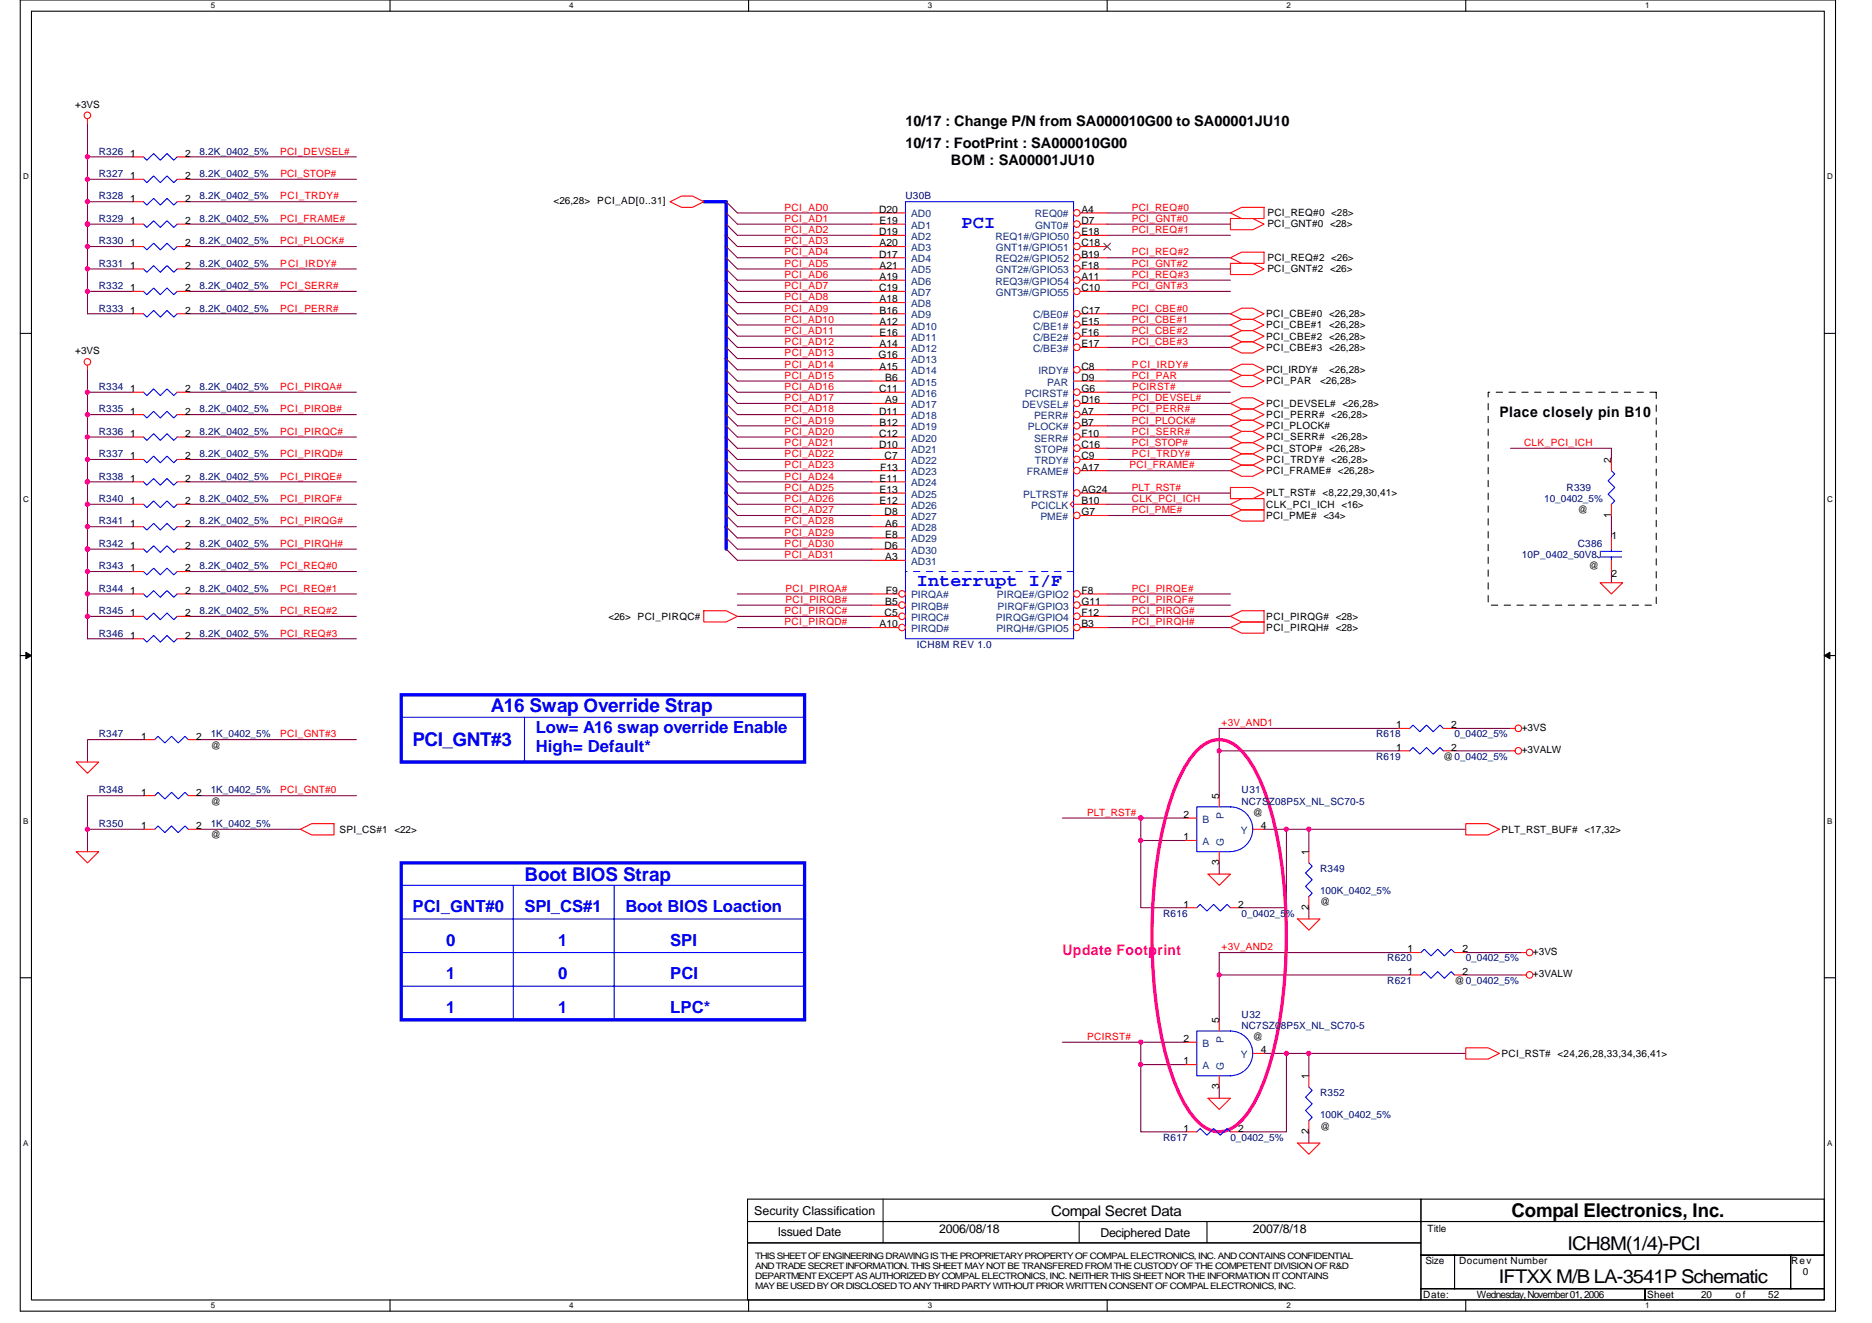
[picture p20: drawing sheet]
<svg xmlns="http://www.w3.org/2000/svg" width="297mm" height="210mm" viewBox="0 0 297 210" stroke-linecap="round" stroke-linejoin="round" font-family="sans-serif">
<defs><g id="words">
<g font-size="3" fill="#00f">
<text x="77.9" y="113">A16 Swap Override Strap</text>
<text x="65.4" y="118.4">PCI_GNT#3</text>
<text x="83.2" y="139.7">Boot BIOS Strap</text>
</g>
<g font-size="3">
<text x="239.9" y="193">Compal Electronics, Inc.</text>
<text x="237.8" y="203.6">IFTXX M/B LA-3541P Schematic</text>
<text x="248.7" y="198.3">ICH8M(1/4)-PCI</text>
</g>
<g font-size="2.8" fill="#00f">
<text x="152.6" y="36.1">PCI</text>
<text x="145.5" y="93">Interrupt I/F</text>
</g>
<g font-size="2.6" fill="#00f">
<text x="85" y="116.2">Low= A16 swap override Enable</text>
<text x="85" y="119.4">High= Default*</text>
<text x="65.4" y="144.7">PCI_GNT#0</text>
<text x="83.2" y="144.7">SPI_CS#1</text>
<text x="99.2" y="144.7">Boot BIOS Loaction</text>
<text x="70.8" y="150">0</text>
<text x="70.8" y="155.4">1</text>
<text x="88.6" y="155.4">0</text>
<text x="88.6" y="150">1</text>
<text x="106.3" y="150">SPI</text>
<text x="106.3" y="155.4">PCI</text>
<text x="70.8" y="160.7">1</text>
<text x="88.6" y="160.7">1</text>
<text x="106.3" y="160.7">LPC*</text>
</g>
<g font-size="2.3">
<text x="143.7" y="19.9">10/17 : Change P/N from SA000010G00 to SA00001JU10</text>
<text x="143.7" y="23.5">10/17 : FootPrint : SA000010G00</text>
<text x="150.9" y="26.2">BOM : SA00001JU10</text>
<text x="237.9" y="66.1">Place closely pin B10</text>
<text x="166.8" y="192.8">Compal Secret Data</text>
</g>
<text font-size="2.3" fill="#ff0080" x="168.6" y="151.5">Update Footprint</text>
<g font-size="1.9">
<text x="119.7" y="192.7">Security Classification</text>
<text x="123.4" y="196.1">Issued Date</text>
<text x="149" y="195.6">2006/08/18</text>
<text x="174.6" y="196.3">Deciphered Date</text>
<text x="198.8" y="195.6">2007/8/18</text>
</g>
<g font-size="1.6">
<text x="11.9" y="17.1">+3VS</text>
<text x="20.6" y="24.9">1</text>
<text x="20.6" y="28.4">1</text>
<text x="29.4" y="24.9">2</text>
<text x="29.4" y="28.4">2</text>
<text x="20.6" y="35.5">1</text>
<text x="20.6" y="32">1</text>
<text x="29.4" y="35.5">2</text>
<text x="29.4" y="32">2</text>
<text x="87.8" y="32.4">&lt;26,28&gt;</text>
<text x="94.8" y="32.4">PCI_AD[0..31]</text>
<text x="139.5" y="33.8">D20</text>
<text x="139.6" y="35.5">E19</text>
<text x="171.6" y="33.8">A4</text>
<text x="171.6" y="35.5">D7</text>
<text x="201.1" y="34.3">PCI_REQ#0 &lt;28&gt;</text>
<text x="20.6" y="39.1">1</text>
<text x="29.4" y="39.1">2</text>
<text x="139.5" y="37.3">D19</text>
<text x="139.5" y="40.9">D17</text>
<text x="139.6" y="39.1">A20</text>
<text x="171.6" y="37.3">E18</text>
<text x="171.6" y="40.9">B19</text>
<text x="171.6" y="39.1">C18</text>
<text x="201.1" y="36.1">PCI_GNT#0 &lt;28&gt;</text>
<text x="201.1" y="41.4">PCI_REQ#2 &lt;26&gt;</text>
<text x="20.6" y="42.7">1</text>
<text x="20.6" y="46.2">1</text>
<text x="29.4" y="42.7">2</text>
<text x="29.4" y="46.2">2</text>
<text x="139.5" y="46.2">C19</text>
<text x="139.6" y="42.7">A21</text>
<text x="139.6" y="44.4">A19</text>
<text x="139.6" y="48">A18</text>
<text x="171.6" y="44.4">A11</text>
<text x="171.6" y="42.7">F18</text>
<text x="171.6" y="46.2">C10</text>
<text x="201.1" y="43.2">PCI_GNT#2 &lt;26&gt;</text>
<text x="20.6" y="49.8">1</text>
<text x="29.4" y="49.8">2</text>
<text x="139.6" y="49.8">B16</text>
<text x="139.6" y="51.5">A12</text>
<text x="139.6" y="53.3">E16</text>
<text x="171.6" y="49.8">C17</text>
<text x="171.6" y="51.5">E15</text>
<text x="171.6" y="53.3">F16</text>
<text x="200.9" y="50.3">PCI_CBE#0 &lt;26,28&gt;</text>
<text x="200.9" y="52.1">PCI_CBE#1 &lt;26,28&gt;</text>
<text x="200.9" y="53.9">PCI_CBE#2 &lt;26,28&gt;</text>
<text x="11.9" y="56.2">+3VS</text>
<text x="139.4" y="56.9">G16</text>
<text x="139.6" y="55.1">A14</text>
<text x="139.6" y="58.7">A15</text>
<text x="171.6" y="55.1">E17</text>
<text x="171.6" y="58.7">C8</text>
<text x="200.9" y="55.6">PCI_CBE#3 &lt;26,28&gt;</text>
<text x="200.9" y="59.2">PCI_IRDY#</text>
<text x="210.9" y="59.2">&lt;26,28&gt;</text>
<text x="20.6" y="65.8">1</text>
<text x="20.6" y="62.2">1</text>
<text x="29.4" y="65.8">2</text>
<text x="29.4" y="62.2">2</text>
<text x="139.5" y="62.2">C11</text>
<text x="139.5" y="65.8">D11</text>
<text x="140.5" y="60.4">B6</text>
<text x="140.5" y="64">A9</text>
<text x="171.6" y="60.4">D9</text>
<text x="171.6" y="65.8">A7</text>
<text x="171.6" y="64">D16</text>
<text x="171.6" y="62.2">G6</text>
<text x="200.9" y="61">PCI_PAR</text>
<text x="200.9" y="64.5">PCI_DEVSEL# &lt;26,28&gt;</text>
<text x="209.5" y="61">&lt;26,28&gt;</text>
<text x="20.6" y="69.3">1</text>
<text x="29.4" y="69.3">2</text>
<text x="139.5" y="69.3">C12</text>
<text x="139.5" y="71.1">D10</text>
<text x="139.6" y="67.5">B12</text>
<text x="171.6" y="67.5">B7</text>
<text x="171.6" y="69.3">F10</text>
<text x="171.6" y="71.1">C16</text>
<text x="200.9" y="71.6">PCI_STOP# &lt;26,28&gt;</text>
<text x="200.9" y="66.3">PCI_PERR# &lt;26,28&gt;</text>
<text x="200.9" y="68.1">PCI_PLOCK#</text>
<text x="200.9" y="69.9">PCI_SERR# &lt;26,28&gt;</text>
<text x="20.6" y="72.9">1</text>
<text x="20.6" y="76.4">1</text>
<text x="29.4" y="72.9">2</text>
<text x="29.4" y="76.4">2</text>
<text x="139.6" y="76.4">E11</text>
<text x="139.7" y="74.7">F13</text>
<text x="140.4" y="72.9">C7</text>
<text x="171.6" y="72.9">C9</text>
<text x="171.6" y="74.7">A17</text>
<text x="200.9" y="73.4">PCI_TRDY# &lt;26,28&gt;</text>
<text x="200.9" y="75.2">PCI_FRAME# &lt;26,28&gt;</text>
<text x="255.7" y="73.4" transform="rotate(-90 255.7 73.4)">2</text>
<text x="20.6" y="80">1</text>
<text x="20.6" y="83.5">1</text>
<text x="29.4" y="80">2</text>
<text x="29.4" y="83.5">2</text>
<text x="139.6" y="78.2">E13</text>
<text x="139.6" y="80">E12</text>
<text x="140.4" y="81.8">D8</text>
<text x="140.5" y="83.5">A6</text>
<text x="171.6" y="78.2">AG24</text>
<text x="171.6" y="81.8">G7</text>
<text x="171.6" y="80">B10</text>
<text x="200.9" y="82.3">PCI_PME# &lt;34&gt;</text>
<text x="200.9" y="78.8">PLT_RST# &lt;8,22,29,30,41&gt;</text>
<text x="200.9" y="80.5">CLK_PCI_ICH &lt;16&gt;</text>
<text x="250.4" y="81.4">@</text>
<text x="255.7" y="82.2" transform="rotate(-90 255.7 82.2)">1</text>
<text x="20.6" y="87.1">1</text>
<text x="29.4" y="87.1">2</text>
<text x="140.4" y="87.1">D6</text>
<text x="140.5" y="85.3">E8</text>
<text x="140.5" y="88.9">A3</text>
<text x="255.7" y="85.5">1</text>
<text x="20.6" y="94.2">1</text>
<text x="20.6" y="90.7">1</text>
<text x="29.4" y="94.2">2</text>
<text x="29.4" y="90.7">2</text>
<text x="140.5" y="96">B5</text>
<text x="140.6" y="94.2">F9</text>
<text x="171.6" y="94.2">F8</text>
<text x="171.6" y="96">G11</text>
<text x="252.1" y="90.3">@</text>
<text x="255.7" y="91.6">2</text>
<text x="20.6" y="101.3">1</text>
<text x="20.6" y="97.8">1</text>
<text x="29.4" y="101.3">2</text>
<text x="29.4" y="97.8">2</text>
<text x="96.6" y="98.3">&lt;26&gt; PCI_PIRQC#</text>
<text x="139.6" y="99.5">A10</text>
<text x="140.4" y="97.8">C5</text>
<text x="171.6" y="97.8">F12</text>
<text x="171.6" y="99.5">B3</text>
<text x="200.9" y="98.3">PCI_PIRQG# &lt;28&gt;</text>
<text x="200.9" y="100.1">PCI_PIRQH# &lt;28&gt;</text>
<text x="22.4" y="117.3">1</text>
<text x="31.1" y="117.3">2</text>
<text x="33.4" y="118.8">@</text>
<text x="221.5" y="115.5">1</text>
<text x="221.5" y="119.1">1</text>
<text x="230.3" y="115.5">2</text>
<text x="230.3" y="119.1">2</text>
<text x="241.5" y="115.9">+3VS</text>
<text x="241.5" y="119.5">+3VALW</text>
<text x="229" y="120.5">@0_0402_5%</text>
<text x="22.4" y="131.6">1</text>
<text x="22.4" y="126.2">1</text>
<text x="31.1" y="131.6">2</text>
<text x="31.1" y="126.2">2</text>
<text x="33.4" y="127.7">@</text>
<text x="187.8" y="129.8">2</text>
<text x="193.4" y="126.8" transform="rotate(-90 193.4 126.8)">5</text>
<text x="198.8" y="129.4">@</text>
<text x="200" y="131.6">4</text>
<text x="33.4" y="133">@</text>
<text x="53.9" y="132.1">SPI_CS#1 &lt;22&gt;</text>
<text x="187.8" y="133.3">1</text>
<text x="193.4" y="137.3" transform="rotate(-90 193.4 137.3)">3</text>
<text x="207.7" y="135.7" transform="rotate(-90 207.7 135.7)">1</text>
<text x="238.3" y="132.1">PLT_RST_BUF# &lt;17,32&gt;</text>
<text x="187.8" y="144">1</text>
<text x="196.5" y="144">2</text>
<text x="209.5" y="143.7">@</text>
<text x="207.7" y="144.4" transform="rotate(-90 207.7 144.4)">2</text>
<text x="223.3" y="151.1">1</text>
<text x="223.3" y="154.7">1</text>
<text x="232" y="151.1">2</text>
<text x="232" y="154.7">2</text>
<text x="243.2" y="155">+3VALW</text>
<text x="243.2" y="151.5">+3VS</text>
<text x="230.8" y="156.1">@0_0402_5%</text>
<text x="187.8" y="165.3">2</text>
<text x="193.4" y="162.3" transform="rotate(-90 193.4 162.3)">5</text>
<text x="198.8" y="165">@</text>
<text x="200" y="167.1">4</text>
<text x="238.3" y="167.7">PCI_RST# &lt;24,26,28,33,34,36,41&gt;</text>
<text x="187.8" y="168.9">1</text>
<text x="193.4" y="172.8" transform="rotate(-90 193.4 172.8)">3</text>
<text x="207.7" y="171.2" transform="rotate(-90 207.7 171.2)">1</text>
<text x="187.8" y="179.6">1</text>
<text x="196.5" y="179.6">2</text>
<text x="207.7" y="180" transform="rotate(-90 207.7 180)">2</text>
<text x="209.5" y="179.2">@</text>
<text x="226.5" y="195.4">Title</text>
<text x="226.2" y="200.6">Size</text>
<text x="231.5" y="200.6">Document Number</text>
<text x="284.2" y="200.6">Rev</text>
<text x="286.1" y="202.3">0</text>
<text x="225.8" y="205.9">Date:</text>
<text x="234.4" y="205.9">Wednesday, November 01,2006</text>
<text x="261.4" y="205.9">Sheet</text>
<text x="269.9" y="205.9">20</text>
<text x="275.4" y="205.9">of</text>
<text x="280.6" y="205.9">52</text>
</g>
<g font-size="1.6" fill="#000080">
<text x="15.7" y="24.5">R326</text>
<text x="15.7" y="28.1">R327</text>
<text x="31.7" y="24.5">8.2K_0402_5%</text>
<text x="31.7" y="28.1">8.2K_0402_5%</text>
<text x="15.7" y="35.2">R329</text>
<text x="15.7" y="31.6">R328</text>
<text x="31.7" y="35.2">8.2K_0402_5%</text>
<text x="31.7" y="31.6">8.2K_0402_5%</text>
<text x="143.7" y="31.6">U30B</text>
<text x="15.7" y="38.8">R330</text>
<text x="31.7" y="38.8">8.2K_0402_5%</text>
<text x="15.7" y="42.3">R331</text>
<text x="15.7" y="45.9">R332</text>
<text x="31.7" y="42.3">8.2K_0402_5%</text>
<text x="31.7" y="45.9">8.2K_0402_5%</text>
<text x="15.7" y="49.4">R333</text>
<text x="31.7" y="49.4">8.2K_0402_5%</text>
<text x="15.7" y="65.4">R335</text>
<text x="15.7" y="61.9">R334</text>
<text x="31.7" y="65.4">8.2K_0402_5%</text>
<text x="31.7" y="61.9">8.2K_0402_5%</text>
<text x="15.7" y="69">R336</text>
<text x="31.7" y="69">8.2K_0402_5%</text>
<text x="15.7" y="72.5">R337</text>
<text x="15.7" y="76.1">R338</text>
<text x="31.7" y="72.5">8.2K_0402_5%</text>
<text x="31.7" y="76.1">8.2K_0402_5%</text>
<text x="248.6" y="77.9">R339</text>
<text x="15.7" y="79.7">R340</text>
<text x="15.7" y="83.2">R341</text>
<text x="31.7" y="79.7">8.2K_0402_5%</text>
<text x="31.7" y="83.2">8.2K_0402_5%</text>
<text x="245" y="79.7">10_0402_5%</text>
<text x="15.7" y="86.8">R342</text>
<text x="31.7" y="86.8">8.2K_0402_5%</text>
<text x="241.5" y="88.5">10P_0402_50V8J</text>
<text x="250.4" y="86.8">C386</text>
<text x="15.7" y="93.9">R344</text>
<text x="15.7" y="90.3">R343</text>
<text x="31.7" y="93.9">8.2K_0402_5%</text>
<text x="31.7" y="90.3">8.2K_0402_5%</text>
<text x="15.7" y="101">R346</text>
<text x="15.7" y="97.4">R345</text>
<text x="31.7" y="101">8.2K_0402_5%</text>
<text x="31.7" y="97.4">8.2K_0402_5%</text>
<text x="145.5" y="102.8">ICH8M REV 1.0</text>
<text x="15.7" y="117">R347</text>
<text x="33.4" y="117">1K_0402_5%</text>
<text x="218.4" y="117">R618</text>
<text x="230.8" y="117">0_0402_5%</text>
<text x="15.7" y="125.9">R348</text>
<text x="33.4" y="125.9">1K_0402_5%</text>
<text x="197" y="125.9">U31</text>
<text x="218.4" y="120.5">R619</text>
<text x="15.7" y="131.2">R350</text>
<text x="33.4" y="131.2">1K_0402_5%</text>
<text x="197" y="127.7">NC7SZ08P5X_NL_SC70-5</text>
<text x="209.5" y="138.3">R349</text>
<text x="209.5" y="141.9">100K_0402_5%</text>
<text x="184.6" y="145.4">R616</text>
<text x="197" y="145.4">0_0402_5%</text>
<text x="220.1" y="152.5">R620</text>
<text x="232.6" y="152.5">0_0402_5%</text>
<text x="197" y="161.4">U32</text>
<text x="220.1" y="156.1">R621</text>
<text x="197" y="163.2">NC7SZ08P5X_NL_SC70-5</text>
<text x="209.5" y="173.9">R352</text>
<text x="209.5" y="177.4">100K_0402_5%</text>
<text x="184.6" y="181">R617</text>
<text x="195.2" y="181">0_0402_5%</text>
</g>
<g font-size="1.6" fill="#f00">
<text x="44.5" y="24.5">PCI_DEVSEL#</text>
<text x="44.5" y="28.1">PCI_STOP#</text>
<text x="44.5" y="31.6">PCI_TRDY#</text>
<text x="44.5" y="35.2">PCI_FRAME#</text>
<text x="124.5" y="33.4">PCI_AD0</text>
<text x="124.5" y="35.2">PCI_AD1</text>
<text x="179.6" y="33.4">PCI_REQ#0</text>
<text x="179.6" y="35.2">PCI_GNT#0</text>
<text x="44.5" y="38.8">PCI_PLOCK#</text>
<text x="124.5" y="37">PCI_AD2</text>
<text x="124.5" y="38.8">PCI_AD3</text>
<text x="124.5" y="40.5">PCI_AD4</text>
<text x="179.6" y="37">PCI_REQ#1</text>
<text x="179.6" y="40.5">PCI_REQ#2</text>
<text x="44.5" y="42.3">PCI_IRDY#</text>
<text x="44.5" y="45.9">PCI_SERR#</text>
<text x="124.5" y="42.3">PCI_AD5</text>
<text x="124.5" y="45.9">PCI_AD7</text>
<text x="124.5" y="44.1">PCI_AD6</text>
<text x="124.5" y="47.6">PCI_AD8</text>
<text x="179.6" y="45.9">PCI_GNT#3</text>
<text x="179.6" y="44.1">PCI_REQ#3</text>
<text x="179.6" y="42.3">PCI_GNT#2</text>
<text x="44.5" y="49.4">PCI_PERR#</text>
<text x="124.5" y="49.4">PCI_AD9</text>
<text x="124.5" y="53">PCI_AD11</text>
<text x="124.5" y="51.2">PCI_AD10</text>
<text x="179.6" y="49.4">PCI_CBE#0</text>
<text x="179.6" y="51.2">PCI_CBE#1</text>
<text x="179.6" y="53">PCI_CBE#2</text>
<text x="124.5" y="58.3">PCI_AD14</text>
<text x="124.5" y="56.5">PCI_AD13</text>
<text x="124.5" y="54.8">PCI_AD12</text>
<text x="179.6" y="54.8">PCI_CBE#3</text>
<text x="179.6" y="58.3">PCI_IRDY#</text>
<text x="44.5" y="61.9">PCI_PIRQA#</text>
<text x="44.5" y="65.4">PCI_PIRQB#</text>
<text x="124.5" y="60.1">PCI_AD15</text>
<text x="124.5" y="61.9">PCI_AD16</text>
<text x="124.5" y="63.6">PCI_AD17</text>
<text x="124.5" y="65.4">PCI_AD18</text>
<text x="179.6" y="63.6">PCI_DEVSEL#</text>
<text x="179.6" y="65.4">PCI_PERR#</text>
<text x="179.6" y="60.1">PCI_PAR</text>
<text x="179.6" y="61.9">PCIRST#</text>
<text x="44.5" y="69">PCI_PIRQC#</text>
<text x="124.5" y="67.2">PCI_AD19</text>
<text x="124.5" y="70.8">PCI_AD21</text>
<text x="124.5" y="69">PCI_AD20</text>
<text x="179.6" y="69">PCI_SERR#</text>
<text x="179.6" y="67.2">PCI_PLOCK#</text>
<text x="179.6" y="70.8">PCI_STOP#</text>
<text x="241.8" y="70.8">CLK_PCI_ICH</text>
<text x="44.5" y="72.5">PCI_PIRQD#</text>
<text x="44.5" y="76.1">PCI_PIRQE#</text>
<text x="124.5" y="72.5">PCI_AD22</text>
<text x="124.5" y="74.3">PCI_AD23</text>
<text x="124.5" y="77.9">PCI_AD25</text>
<text x="124.5" y="76.1">PCI_AD24</text>
<text x="179.2" y="74.3">PCI_FRAME#</text>
<text x="179.6" y="72.5">PCI_TRDY#</text>
<text x="179.6" y="77.9">PLT_RST#</text>
<text x="44.5" y="83.2">PCI_PIRQG#</text>
<text x="44.5" y="79.7">PCI_PIRQF#</text>
<text x="124.5" y="83.2">PCI_AD28</text>
<text x="124.5" y="79.7">PCI_AD26</text>
<text x="124.5" y="81.4">PCI_AD27</text>
<text x="179.6" y="79.7">CLK_PCI_ICH</text>
<text x="179.6" y="81.4">PCI_PME#</text>
<text x="44.5" y="86.8">PCI_PIRQH#</text>
<text x="124.5" y="85">PCI_AD29</text>
<text x="124.5" y="88.5">PCI_AD31</text>
<text x="124.5" y="86.8">PCI_AD30</text>
<text x="44.5" y="90.3">PCI_REQ#0</text>
<text x="44.5" y="93.9">PCI_REQ#1</text>
<text x="124.6" y="95.7">PCI_PIRQB#</text>
<text x="124.6" y="93.9">PCI_PIRQA#</text>
<text x="179.6" y="95.7">PCI_PIRQF#</text>
<text x="179.6" y="93.9">PCI_PIRQE#</text>
<text x="44.5" y="97.4">PCI_REQ#2</text>
<text x="44.5" y="101">PCI_REQ#3</text>
<text x="124.5" y="97.4">PCI_PIRQC#</text>
<text x="124.5" y="99.2">PCI_PIRQD#</text>
<text x="179.6" y="99.2">PCI_PIRQH#</text>
<text x="179.6" y="97.4">PCI_PIRQG#</text>
<text x="44.5" y="117">PCI_GNT#3</text>
<text x="193.8" y="115.2">+3V_AND1</text>
<text x="44.5" y="125.9">PCI_GNT#0</text>
<text x="172.5" y="129.4">PLT_RST#</text>
<text x="193.8" y="150.8">+3V_AND2</text>
<text x="172.5" y="165">PCIRST#</text>
</g>
<g font-size="1.6" fill="#004080">
<text x="144.6" y="34.5">AD0</text>
<text x="164.2" y="34.5">REQ0#</text>
<text x="144.6" y="36.3">AD1</text>
<text x="144.6" y="38.1">AD2</text>
<text x="144.6" y="39.8">AD3</text>
<text x="144.6" y="41.6">AD4</text>
<text x="157.9" y="38.1">REQ1#/GPIO50</text>
<text x="157.9" y="41.6">REQ2#/GPIO52</text>
<text x="158" y="39.8">GNT1#/GPIO51</text>
<text x="164.3" y="36.3">GNT0#</text>
<text x="144.6" y="43.4">AD5</text>
<text x="144.6" y="45.2">AD6</text>
<text x="144.6" y="46.9">AD7</text>
<text x="157.9" y="45.2">REQ3#/GPIO54</text>
<text x="158" y="43.4">GNT2#/GPIO53</text>
<text x="158" y="46.9">GNT3#/GPIO55</text>
<text x="144.6" y="48.7">AD8</text>
<text x="144.6" y="50.5">AD9</text>
<text x="144.6" y="52.3">AD10</text>
<text x="163.9" y="50.5">C/BE0#</text>
<text x="163.9" y="52.3">C/BE1#</text>
<text x="144.6" y="54.1">AD11</text>
<text x="144.6" y="55.8">AD12</text>
<text x="144.6" y="57.6">AD13</text>
<text x="144.6" y="59.4">AD14</text>
<text x="163.9" y="54.1">C/BE2#</text>
<text x="163.9" y="55.8">C/BE3#</text>
<text x="164.8" y="59.4">IRDY#</text>
<text x="144.6" y="61.2">AD15</text>
<text x="144.6" y="62.9">AD16</text>
<text x="144.6" y="64.7">AD17</text>
<text x="162.2" y="64.7">DEVSEL#</text>
<text x="162.6" y="62.9">PCIRST#</text>
<text x="166.1" y="61.2">PAR</text>
<text x="144.6" y="66.5">AD18</text>
<text x="144.6" y="68.3">AD19</text>
<text x="144.6" y="70.1">AD20</text>
<text x="144.6" y="71.8">AD21</text>
<text x="163.1" y="68.3">PLOCK#</text>
<text x="164.1" y="66.5">PERR#</text>
<text x="164.1" y="70.1">SERR#</text>
<text x="164.2" y="71.8">STOP#</text>
<text x="144.6" y="73.6">AD22</text>
<text x="144.6" y="75.4">AD23</text>
<text x="144.6" y="77.2">AD24</text>
<text x="162.9" y="75.4">FRAME#</text>
<text x="164.2" y="73.6">TRDY#</text>
<text x="144.6" y="79">AD25</text>
<text x="144.6" y="80.7">AD26</text>
<text x="144.6" y="82.5">AD27</text>
<text x="162.4" y="79">PLTRST#</text>
<text x="163.6" y="80.7">PCICLK</text>
<text x="165.1" y="82.5">PME#</text>
<text x="144.6" y="84.3">AD28</text>
<text x="144.6" y="86.1">AD29</text>
<text x="144.6" y="87.8">AD30</text>
<text x="144.6" y="89.6">AD31</text>
<text x="144.6" y="95">PIRQA#</text>
<text x="158.2" y="95">PIRQE#/GPIO2</text>
<text x="144.6" y="96.7">PIRQB#</text>
<text x="144.6" y="98.5">PIRQC#</text>
<text x="144.6" y="100.3">PIRQD#</text>
<text x="158" y="98.5">PIRQG#/GPIO4</text>
<text x="158.1" y="100.3">PIRQH#/GPIO5</text>
<text x="158.3" y="96.7">PIRQF#/GPIO3</text>
<text x="190.8" y="130.5">B</text>
<text x="194.2" y="130" transform="rotate(-90 194.2 130)">P</text>
<text x="190.8" y="134.1">A</text>
<text x="194.2" y="134.2" transform="rotate(-90 194.2 134.2)">G</text>
<text x="196.9" y="132.3">Y</text>
<text x="190.8" y="166.1">B</text>
<text x="194.2" y="165.5" transform="rotate(-90 194.2 165.5)">P</text>
<text x="196.9" y="167.9">Y</text>
<text x="190.8" y="169.6">A</text>
<text x="194.2" y="169.8" transform="rotate(-90 194.2 169.8)">G</text>
</g>
<g font-size="1.4">
<text x="119.8" y="199.7">THIS SHEET OF ENGINEERING DRAWING IS THE PROPRIETARY PROPERTY OF COMPAL ELECTRONICS, INC. AND CONTAINS CONFIDENTIAL</text>
<text x="119.8" y="201.3">AND TRADE SECRET INFORMATION. THIS SHEET MAY NOT BE TRANSFERED FROM THE CUSTODY OF THE COMPETENT DIVISION OF R&amp;D</text>
<text x="119.8" y="202.9">DEPARTMENT EXCEPT AS AUTHORIZED BY COMPAL ELECTRONICS, INC. NEITHER THIS SHEET NOR THE INFORMATION IT CONTAINS</text>
<text x="119.8" y="204.6">MAY BE USED BY OR DISCLOSED TO ANY THIRD PARTY WITHOUT PRIOR WRITTEN CONSENT OFCOMPAL ELECTRONICS, INC.</text>
</g>
<g font-size="1.3">
<text x="33.4" y="1.3">5</text>
<text x="90.3" y="1.3">4</text>
<text x="147.2" y="1.3">3</text>
<text x="204.1" y="1.3">2</text>
<text x="261" y="1.3">1</text>
<text x="3.7" y="28.5">D</text>
<text x="289.9" y="28.5">D</text>
<text x="3.7" y="79.6">C</text>
<text x="289.9" y="79.6">C</text>
<text x="3.7" y="130.7">B</text>
<text x="289.9" y="130.7">B</text>
<text x="3.7" y="181.8">A</text>
<text x="289.9" y="181.8">A</text>
<text x="33.4" y="207.6">5</text>
<text x="90.3" y="207.6">4</text>
<text x="147.2" y="207.6">3</text>
<text x="204.1" y="207.6">2</text>
<text x="261" y="207.6">1</text>
</g>
</g></defs>
<path d="M3.2 0h288.1v208h-288.1zM5 1.8h284.5v204.4h-284.5z" fill="none" stroke="#000" stroke-width=".17"/>
<g fill="#fff">
<path d="M33.4 .2h.7v1.4h-.7z"/>
<path d="M33.4 206.4h.7v1.5h-.7z"/>
</g>
<path d="M61.9 0v1.8M61.9 206.2v1.8" fill="none" stroke="#000" stroke-width=".17"/>
<g fill="#fff">
<path d="M90.3 .2h.7v1.4h-.7z"/>
<path d="M90.3 206.4h.7v1.5h-.7z"/>
</g>
<path d="M118.8 0v1.8M118.8 206.2v1.8" fill="none" stroke="#000" stroke-width=".17"/>
<g fill="#fff">
<path d="M147.2 .2h.7v1.4h-.7z"/>
<path d="M147.2 206.4h.7v1.5h-.7z"/>
</g>
<path d="M175.7 0v1.8M175.7 206.2v1.8" fill="none" stroke="#000" stroke-width=".17"/>
<g fill="#fff">
<path d="M204.1 .2h.7v1.4h-.7z"/>
<path d="M204.1 206.4h.7v1.5h-.7z"/>
</g>
<path d="M232.6 0v1.8M232.6 206.2v1.8" fill="none" stroke="#000" stroke-width=".17"/>
<g fill="#fff">
<path d="M261 .2h.7v1.4h-.7z"/>
<path d="M261 206.4h.7v1.5h-.7z"/>
<path d="M3.7 27.3h.9v1.4h-.9z"/>
<path d="M289.9 27.3h.9v1.4h-.9z"/>
<path d="M3.7 78.4h.9v1.5h-.9z"/>
<path d="M289.9 78.4h.9v1.5h-.9z"/>
</g>
<path d="M3.2 52.9h1.8M289.5 52.9h1.8" fill="none" stroke="#000" stroke-width=".17"/>
<g fill="#fff">
<path d="M3.7 129.6h.8v1.4h-.8z"/>
<path d="M289.9 129.6h.9v1.4h-.9z"/>
</g>
<path d="M3.2 104h1.8M289.5 104h1.8" fill="none" stroke="#000" stroke-width=".17"/>
<path d="M4.1 103.5l.9 .5-.9 .5zM289.5 104l.9-.5v1z" fill="#000" stroke="#000" stroke-width=".16"/>
<g fill="#fff">
<path d="M3.6 180.7h.9v1.4h-.9z"/>
<path d="M289.9 180.7h.9v1.4h-.9z"/>
</g>
<g fill="none" stroke="#000" stroke-width=".17">
<path d="M3.2 155.1h1.8M289.5 155.1h1.8M118.6 190.2h106.9v3.6h-106.9zM118.6 193.8h106.9v3.4h-106.9zM118.6 197.2h106.9v9h-106.9zM140.1 190.2v7M171.2 193.8v3.4M191.5 193.8v3.4M225.5 190.2h64v3.6h-64zM225.5 193.8h64v5.3h-64zM225.5 199.1h5.3v5.4h-5.3zM230.8 199.1h53.3v5.4h-53.3z"/>
<path d="M284.1 199.1h5.4v5.4h-5.4zM225.5 204.5h35.5v1.7h-35.5zM261 204.5h28.5v1.7h-28.5z"/>
</g>
<g fill="none" stroke="#800040" stroke-width=".17">
<path d="M13.9 19.6v30.2h7.1M13.9 35.6h7.1M13.9 39.1h7.1M13.9 32h7.1M13.9 24.9h7.1M13.9 28.4h7.1M29.9 35.6h26.7M29.9 39.1h26.7M29.9 32h26.7M29.9 24.9h26.7M29.9 28.4h26.7M115.2 32l1.8 1.8h21.3"/>
<path d="M115.2 33.8l1.8 1.8h21.3M115.2 35.6l1.8 1.7h21.3M115.2 37.3l1.8 1.8h21.3M115.2 39.1l1.8 1.8h21.3M175.7 33.8h19.5M175.7 35.6h19.5M175.7 37.3h19.5M13.9 42.7h7.1M13.9 46.2h7.1M13.9 58.7v42.6h7.1M29.9 49.8h26.7M29.9 42.7h26.7"/>
<path d="M29.9 46.2h26.7M115.2 48l1.8 1.8h21.3M115.2 49.8l1.8 1.8h21.3M115.2 53.3l1.8 1.8h21.3M115.2 56.9l1.8 1.8h21.3M115.2 51.6l1.8 1.7h21.3M115.2 58.7l1.8 1.8h21.3M115.2 40.9l1.8 1.8h21.3M115.2 44.4l1.8 1.8h21.3M115.2 42.7l1.8 1.7h21.3M115.2 46.2l1.8 1.8h21.3M115.2 55.1l1.8 1.8h21.3"/>
<path d="M175.7 49.8h19.5M175.7 51.6h19.5M175.7 55.1h19.5M175.7 58.7h19.5M175.7 53.3h19.5M175.7 40.9h19.5M175.7 42.7h19.5M175.7 46.2h19.5M175.7 44.4h19.5M13.9 69.3h7.1M13.9 62.2h7.1M13.9 65.8h7.1"/>
<path d="M13.9 72.9h7.1M13.9 76.5h7.1M29.9 69.3h26.7M29.9 62.2h26.7M29.9 65.8h26.7M29.9 72.9h26.7M29.9 76.5h26.7M115.2 69.3l1.8 1.8h21.3M115.2 67.6l1.8 1.7h21.3M115.2 62.2l1.8 1.8h21.3M115.2 60.5l1.8 1.7h21.3M115.2 64l1.8 1.8h21.3"/>
<path d="M115.2 72.9l1.8 1.8h21.3M115.2 65.8l1.8 1.8h21.3M115.2 71.1l1.8 1.8h21.3M115.2 76.5l1.8 1.7h21.3M115.2 78.2l1.8 1.8h21.3M115.2 74.7l1.8 1.8h21.3M175.7 71.1h19.5M175.7 69.3h19.5M175.7 64h19.5M175.7 62.2h19.5M175.7 65.8h19.5M175.7 74.7h19.5"/>
<path d="M175.7 67.6h19.5M175.7 60.5h19.5M175.7 72.9h19.5M175.7 78.2h19.5M239.7 71.1h16v1.8M13.9 97.8h7.1M13.9 94.2h7.1M13.9 80h7.1M13.9 83.6h7.1M13.9 87.1h7.1M13.9 90.7h7.1M29.9 97.8h26.7"/>
<path d="M29.9 94.2h26.7M29.9 80h26.7M29.9 83.6h26.7M29.9 87.1h26.7M29.9 90.7h26.7M115.2 80l1.8 1.8h21.3M115.2 81.8l1.8 1.8h21.3M115.2 83.6l1.8 1.7h21.3M115.2 87.1l1.8 1.8h21.3M115.2 85.3l1.8 1.8h21.3M117 96h21.3M117 97.8h21.3"/>
<path d="M117 99.6h21.3M117 94.2h21.3M175.7 96h19.5M175.7 97.8h19.5M175.7 99.6h19.5M175.7 94.2h19.5M175.7 80h19.5M175.7 81.8h19.5M255.7 81.8v3.5M255.7 90.7v1.8M22.8 117.3h-8.9v3.6M29.9 101.3h26.7"/>
<path d="M31.7 117.3h24.9M193.5 119.1h28.4M221.9 115.6h-28.4v10.6M230.8 115.6h8.9M230.8 119.1h8.9M22.8 126.2h-8.9v5.4M22.8 131.6h-8.9v3.5M31.7 131.6h16M31.7 126.2h24.9M168.6 129.8h19.5M181 133.3v10.7h7.1M181 133.3h7.1"/>
<path d="M181 129.8v3.5M193.5 136.9v1.8M200.6 131.6h3.5v12.4h-7.1M204.1 131.6h3.6v3.5M207.7 131.6h24.9M207.7 144v1.8M223.7 154.7h-30.2v7.1M223.7 151.1h-30.2v3.6M232.6 151.1h8.9M232.6 154.7h8.9M168.6 165.4h19.5M181 168.9v10.7h7.1"/>
<path d="M181 165.4v3.5M181 168.9h7.1M193.5 172.5v1.7M200.6 167.1h3.5v12.5h-7.1M204.1 167.1h3.6v3.6M207.7 179.6v1.8M207.7 167.1h24.9"/>
</g>
<path d="M111.7 32h3.5v55.1M63.7 110.2h64v10.7h-64zM63.7 136.9h64v24.9h-64z" fill="none" stroke="#00f" stroke-width=".53"/>
<g fill="none" stroke="#f00" stroke-width=".17">
<path d="M13.9 18.8v.8M21 39.1h1.8M21 35.6h1.8M21 32h1.8M21 24.9h1.8M28.1 39.1h1.8M28.1 35.6h1.8M28.1 32h1.8M28.1 24.9h1.8M106.3 32l1.8-.9h1.8l1.8 .9-1.8 .9h-1.8zM138.3 39.1h5.4M138.3 35.6h5.4"/>
<path d="M138.3 33.8h5.4M138.3 37.3h5.4M195.2 33.8l1.8-.9h3.6v1.8h-3.6zM195.2 34.7h3.6l1.8 .9-1.8 .8h-3.6zM13.9 58v.7M21 42.7h1.8M21 46.2h1.8M21 49.8h1.8M28.1 42.7h1.8M28.1 46.2h1.8M28.1 49.8h1.8M138.3 42.7h5.4"/>
<path d="M138.3 46.2h5.4M138.3 49.8h5.4M138.3 40.9h5.4M138.3 44.4h5.4M138.3 48h5.4M138.3 51.6h5.4M138.3 53.3h5.4M138.3 55.1h5.4M138.3 56.9h5.4M138.3 58.7h5.4M195.2 49.8l1.8-.9h1.8l1.8 .9-1.8 .9h-1.8zM195.2 51.6l1.8-.9h1.8l1.8 .9-1.8 .9h-1.8z"/>
<path d="M195.2 53.3l1.8-.8h1.8l1.8 .8-1.8 .9h-1.8zM195.2 55.1l1.8-.9h1.8l1.8 .9-1.8 .9h-1.8zM195.2 58.7l1.8-.9h1.8l1.8 .9-1.8 .9h-1.8zM195.2 40.9l1.8-.9h3.6v1.8h-3.6zM195.2 41.8h3.6l1.8 .9-1.8 .9h-3.6zM21 69.3h1.8M21 65.8h1.8M28.1 69.3h1.8M28.1 65.8h1.8M138.3 69.3h5.4M138.3 65.8h5.4M138.3 60.5h5.4"/>
<path d="M138.3 62.2h5.4M138.3 64h5.4M138.3 67.6h5.4M138.3 71.1h5.4M138.3 72.9h5.4M138.3 74.7h5.4M138.3 76.5h5.4M138.3 78.2h5.4M195.2 60.5l1.8-.9h1.8l1.8 .9-1.8 .8h-1.8zM195.2 64l1.8-.9h1.8l1.8 .9-1.8 .9h-1.8zM195.2 71.1l1.8-.9h1.8l1.8 .9-1.8 .9h-1.8zM195.2 72.9l1.8-.9h1.8l1.8 .9-1.8 .9h-1.8z"/>
<path d="M195.2 74.7l1.8-.9h1.8l1.8 .9-1.8 .9h-1.8zM195.2 77.3h3.6l1.8 .9-1.8 .9h-3.6zM195.2 65.8l1.8-.9h1.8l1.8 .9-1.8 .9h-1.8zM195.2 67.6l1.8-.9h1.8l1.8 .9-1.8 .9h-1.8zM195.2 69.3l1.8-.8h1.8l1.8 .8-1.8 .9h-1.8zM21 94.2h1.8M21 80h1.8M28.1 94.2h1.8M28.1 80h1.8M111.7 96.9h3.5l1.8 .9-1.8 .9h-3.5zM138.3 80h5.4M138.3 81.8h5.4"/>
<path d="M138.3 83.6h5.4M138.3 85.3h5.4M138.3 87.1h5.4M138.3 88.9h5.4M195.2 81.8l1.8-.9h3.6v1.8h-3.6zM195.2 97.8l1.8-.9h3.6v1.8h-3.6zM195.2 99.6l1.8-.9h3.6v1.8h-3.6zM195.2 80l1.8-.9h3.6v1.8h-3.6zM253.9 92.5h3.6l-1.8 1.7zM21 101.3h1.8M28.1 101.3h1.8M221.9 115.6h1.8"/>
<path d="M229 115.6h1.8M239.7 115.6h.7M239.7 119.1h.7M12.1 120.9h3.6l-1.8 1.8zM12.1 135.1h3.6l-1.8 1.8zM22.8 131.6h1.8M22.8 126.2h1.8M29.9 131.6h1.8M29.9 126.2h1.8M47.7 131.6l1.7-.9h3.6v1.8h-3.6zM191.7 138.7h3.5l-1.7 1.8zM207.7 135.1v1.8"/>
<path d="M232.6 130.7h3.5l1.8 .9-1.8 .9h-3.5zM188.1 144h1.8M195.2 144h1.8M205.9 145.8h3.6l-1.8 1.8zM207.7 142.2v1.8M241.5 154.7h.7M241.5 151.1h.7M191.7 174.2h3.5l-1.7 1.8zM207.7 170.7v1.8M207.7 177.8v1.8M232.6 166.2h3.5l1.8 .9-1.8 .9h-3.5zM205.9 181.4h3.6l-1.8 1.7z"/>
<circle cx="13.9" cy="18.3" r=".52"/>
<circle cx="13.9" cy="57.4" r=".52"/>
<circle cx="240.9" cy="119.1" r=".52"/>
<circle cx="240.9" cy="115.6" r=".52"/>
<circle cx="242.7" cy="151.1" r=".52"/>
<circle cx="242.7" cy="154.7" r=".52"/>
</g>
<path d="M236.1 62.2h26.7v33.8h-26.7z" fill="none" stroke="#000" stroke-width=".16" stroke-dasharray="1 1 1 1 1 1 1 1"/>
<path d="M189.9 119.1a4.4 4.4 0 0 1 7.1 0 21.3 21.3 0 0 1 4.3 8.3 79.3 79.3 0 0 1 2.2 31.4 47.9 47.9 0 0 1-4.2 15.6 11 11 0 0 1-4 4.7 4.4 4.4 0 0 1-5.4-1.3 21.3 21.3 0 0 1-4.3-8.3 79.6 79.6 0 0 1-2.2-31.4 47.9 47.9 0 0 1 4.2-15.6l1.5-2.5z" fill="none" stroke="#ff0080" stroke-width=".53"/>
<g fill="none" stroke="#00f" stroke-width=".17">
<path d="M22.8 39.1l.5 .5 1.1-1 1 1 1.1-1 1.1 1 .5-.5M22.8 35.6l.5 .5 1.1-1.1 1 1.1 1.1-1.1 1.1 1.1 .5-.5M22.8 32l.5 .5 1.1-1 1 1 1.1-1 1.1 1 .5-.5M22.8 24.9l.5 .5 1.1-1 1 1 1.1-1 1.1 1 .5-.5M143.7 32h26.6v69.3h-26.6zM22.8 42.7l.5 .5 1.1-1.1 1 1.1 1.1-1.1 1.1 1.1 .5-.5M22.8 46.2l.5 .6 1.1-1.1 1 1.1 1.1-1.1 1.1 1.1 .5-.6M22.8 49.8l.5 .5 1.1-1 1 1 1.1-1 1.1 1 .5-.5M22.8 69.3l.5 .6 1.1-1.1 1 1.1 1.1-1.1 1.1 1.1 .5-.6M22.8 65.8l.5 .5 1.1-1 1 1 1.1-1 1.1 1 .5-.5M22.8 94.2l.5 .6 1.1-1.1 1 1.1 1.1-1.1 1.1 1.1 .5-.6M22.8 80l.5 .5 1.1-1 1 1 1.1-1 1.1 1 .5-.5"/>
<path d="M22.8 101.3l.5 .6 1.1-1.1 1 1.1 1.1-1.1 1.1 1.1 .5-.6M63.7 113.8h64M83.2 113.8v7.1M223.7 115.6l.5-.6 1.1 1.1 1.1-1.1 1 1.1 1.1-1.1 .5 .6M24.6 131.6l.5-.6 1.1 1.1 1-1.1 1.1 1.1 1.1-1.1 .5 .6M24.6 126.2l.5-.5 1.1 1.1 1-1.1 1.1 1.1 1.1-1.1 .5 .5M207.7 136.9l.5 .5-1 1.1 1 1.1-1 1 1 1.1-.5 .5M63.7 140.5h64M63.7 145.8h64M63.7 151.1h64M63.7 156.5h64M81.4 140.5v21.3"/>
<path d="M97.4 140.5v21.3M189.9 144l.5-.5 1.1 1 1.1-1 1 1 1.1-1 .5 .5M207.7 172.5l.5 .5-1 1.1 1 1-1 1.1 1 1.1-.5 .5"/>
</g>
<path d="M143.7 90.7h.1M170.3 90.7h-26.6" fill="none" stroke="#fff" stroke-width=".16" stroke-dasharray="1 1 1 1 1 1 1 1"/>
<path d="M143.7 90.7h.1M170.3 90.7h-26.6" fill="none" stroke="#00f" stroke-width=".16" stroke-dasharray="1 1 1 1 1 1 1 1"/>
<circle cx="170.9" cy="33.8" r=".52" fill="#fff" stroke="#f00" stroke-width=".17"/>
<path d="M171.4 33.8h4.3" fill="none" stroke="#f00" stroke-width=".17"/>
<circle cx="170.9" cy="35.5" r=".52" fill="#fff" stroke="#f00" stroke-width=".17"/>
<path d="M171.4 35.6h4.3" fill="none" stroke="#f00" stroke-width=".17"/>
<circle cx="170.9" cy="37.3" r=".52" fill="#fff" stroke="#f00" stroke-width=".17"/>
<path d="M171.4 37.3h4.3" fill="none" stroke="#f00" stroke-width=".17"/>
<circle cx="170.9" cy="39.1" r=".52" fill="#fff" stroke="#f00" stroke-width=".17"/>
<path d="M171.4 39.1h4.3" fill="none" stroke="#f00" stroke-width=".17"/>
<path d="M175.2 38.6l1 1.1M176.2 38.6l-1.1 1.1" fill="none" stroke="#804000" stroke-width=".16"/>
<circle cx="170.9" cy="40.9" r=".52" fill="#fff" stroke="#f00" stroke-width=".17"/>
<path d="M171.4 40.9h4.3" fill="none" stroke="#f00" stroke-width=".17"/>
<circle cx="170.9" cy="42.7" r=".52" fill="#fff" stroke="#f00" stroke-width=".17"/>
<path d="M171.4 42.7h4.3" fill="none" stroke="#f00" stroke-width=".17"/>
<circle cx="170.9" cy="44.4" r=".52" fill="#fff" stroke="#f00" stroke-width=".17"/>
<path d="M171.4 44.4h4.3" fill="none" stroke="#f00" stroke-width=".17"/>
<circle cx="170.9" cy="46.2" r=".52" fill="#fff" stroke="#f00" stroke-width=".17"/>
<path d="M171.4 46.2h4.3" fill="none" stroke="#f00" stroke-width=".17"/>
<circle cx="170.9" cy="49.8" r=".52" fill="#fff" stroke="#f00" stroke-width=".17"/>
<path d="M171.4 49.8h4.3" fill="none" stroke="#f00" stroke-width=".17"/>
<circle cx="170.9" cy="51.6" r=".52" fill="#fff" stroke="#f00" stroke-width=".17"/>
<path d="M171.4 51.6h4.3" fill="none" stroke="#f00" stroke-width=".17"/>
<circle cx="170.9" cy="53.3" r=".52" fill="#fff" stroke="#f00" stroke-width=".17"/>
<path d="M171.4 53.3h4.3" fill="none" stroke="#f00" stroke-width=".17"/>
<circle cx="170.9" cy="55.1" r=".52" fill="#fff" stroke="#f00" stroke-width=".17"/>
<path d="M171.4 55.1h4.3" fill="none" stroke="#f00" stroke-width=".17"/>
<circle cx="170.9" cy="58.7" r=".52" fill="#fff" stroke="#f00" stroke-width=".17"/>
<path d="M171.4 58.7h4.3M170.3 60.5h5.4" fill="none" stroke="#f00" stroke-width=".17"/>
<circle cx="170.9" cy="62.2" r=".52" fill="#fff" stroke="#f00" stroke-width=".17"/>
<path d="M171.4 62.2h4.3" fill="none" stroke="#f00" stroke-width=".17"/>
<circle cx="170.9" cy="64" r=".52" fill="#fff" stroke="#f00" stroke-width=".17"/>
<path d="M171.4 64h4.3" fill="none" stroke="#f00" stroke-width=".17"/>
<circle cx="170.9" cy="65.8" r=".52" fill="#fff" stroke="#f00" stroke-width=".17"/>
<path d="M171.4 65.8h4.3" fill="none" stroke="#f00" stroke-width=".17"/>
<circle cx="170.9" cy="67.6" r=".52" fill="#fff" stroke="#f00" stroke-width=".17"/>
<path d="M171.4 67.6h4.3" fill="none" stroke="#f00" stroke-width=".17"/>
<circle cx="170.9" cy="69.3" r=".52" fill="#fff" stroke="#f00" stroke-width=".17"/>
<path d="M171.4 69.3h4.3" fill="none" stroke="#f00" stroke-width=".17"/>
<circle cx="170.9" cy="71.1" r=".52" fill="#fff" stroke="#f00" stroke-width=".17"/>
<path d="M171.4 71.1h4.3" fill="none" stroke="#f00" stroke-width=".17"/>
<circle cx="170.9" cy="72.9" r=".52" fill="#fff" stroke="#f00" stroke-width=".17"/>
<path d="M171.4 72.9h4.3" fill="none" stroke="#f00" stroke-width=".17"/>
<circle cx="170.9" cy="74.7" r=".52" fill="#fff" stroke="#f00" stroke-width=".17"/>
<path d="M171.4 74.7h4.3" fill="none" stroke="#f00" stroke-width=".17"/>
<circle cx="170.9" cy="78.2" r=".52" fill="#fff" stroke="#f00" stroke-width=".17"/>
<path d="M170.3 79.5l-.5 .5 .5 .5M171.4 78.2h4.3M170.3 80h5.4" fill="none" stroke="#f00" stroke-width=".17"/>
<circle cx="170.9" cy="81.8" r=".52" fill="#fff" stroke="#f00" stroke-width=".17"/>
<path d="M171.4 81.8h4.3" fill="none" stroke="#f00" stroke-width=".17"/>
<circle cx="143.1" cy="94.2" r=".52" fill="#fff" stroke="#f00" stroke-width=".17"/>
<path d="M138.3 94.2h4.3" fill="none" stroke="#f00" stroke-width=".17"/>
<circle cx="143.1" cy="96" r=".52" fill="#fff" stroke="#f00" stroke-width=".17"/>
<path d="M138.3 96h4.3" fill="none" stroke="#f00" stroke-width=".17"/>
<circle cx="143.1" cy="97.8" r=".52" fill="#fff" stroke="#f00" stroke-width=".17"/>
<path d="M138.3 97.8h4.3" fill="none" stroke="#f00" stroke-width=".17"/>
<circle cx="143.1" cy="99.6" r=".52" fill="#fff" stroke="#f00" stroke-width=".17"/>
<path d="M138.3 99.6h4.3" fill="none" stroke="#f00" stroke-width=".17"/>
<circle cx="170.9" cy="99.6" r=".52" fill="#fff" stroke="#f00" stroke-width=".17"/>
<path d="M171.4 99.6h4.3" fill="none" stroke="#f00" stroke-width=".17"/>
<circle cx="170.9" cy="97.8" r=".52" fill="#fff" stroke="#f00" stroke-width=".17"/>
<path d="M171.4 97.8h4.3" fill="none" stroke="#f00" stroke-width=".17"/>
<circle cx="170.9" cy="96" r=".52" fill="#fff" stroke="#f00" stroke-width=".17"/>
<path d="M171.4 96h4.3" fill="none" stroke="#f00" stroke-width=".17"/>
<circle cx="170.9" cy="94.2" r=".52" fill="#fff" stroke="#f00" stroke-width=".17"/>
<g fill="none" stroke="#f00" stroke-width=".17">
<path d="M21 28.4h1.8M28.1 28.4h1.8M21 62.2h1.8M21 72.9h1.8M21 76.5h1.8M28.1 62.2h1.8M28.1 72.9h1.8M28.1 76.5h1.8M255.7 72.9v1.8M21 97.8h1.8M21 90.7h1.8M21 87.1h1.8"/>
<path d="M21 83.6h1.8M28.1 97.8h1.8M28.1 90.7h1.8M28.1 87.1h1.8M28.1 83.6h1.8M171.4 94.2h4.3M255.7 80v1.8M255.7 85.3v1.8M255.7 88.9v1.8M22.8 117.3h1.8M29.9 117.3h1.8M221.9 119.1h1.8"/>
<path d="M229 119.1h1.8M188.1 129.8h1.8M188.1 133.3h1.8M193.5 126.2v1.8M193.5 135.1v1.8M198.8 131.6h1.8M223.7 151.1h1.8M223.7 154.7h1.8M230.8 151.1h1.8M230.8 154.7h1.8M188.1 179.6h1.8M188.1 165.4h1.8"/>
<path d="M188.1 168.9h1.8M193.5 161.8v1.8M193.5 170.7v1.8M195.2 179.6h1.8M198.8 167.1h1.8"/>
</g>
<g fill="none" stroke="#00f" stroke-width=".17">
<path d="M22.8 28.4l.5 .6 1.1-1.1 1 1.1 1.1-1.1 1.1 1.1 .5-.6M22.8 62.2l.5 .6 1.1-1.1 1 1.1 1.1-1.1 1.1 1.1 .5-.6M22.8 72.9l.5 .5 1.1-1 1 1 1.1-1 1.1 1 .5-.5M22.8 76.5l.5 .5 1.1-1.1 1 1.1 1.1-1.1 1.1 1.1 .5-.5M255.7 74.7l.5 .5-1 1.1 1 1-1 1.1 1 1.1-.5 .5M22.8 97.8l.5 .5 1.1-1 1 1 1.1-1 1.1 1 .5-.5M22.8 90.7l.5 .5 1.1-1.1 1 1.1 1.1-1.1 1.1 1.1 .5-.5M22.8 87.1l.5 .6 1.1-1.1 1 1.1 1.1-1.1 1.1 1.1 .5-.6M22.8 83.6l.5 .5 1.1-1.1 1 1.1 1.1-1.1 1.1 1.1 .5-.5M254.1 88.4h3.2M254.1 87.5h3.2M255.7 87.1v.4"/>
<path d="M255.7 88.4v.5M24.6 117.3l.5-.5 1.1 1.1 1-1.1 1.1 1.1 1.1-1.1 .5 .5M223.7 119.1l.5-.5 1.1 1.1 1.1-1.1 1 1.1 1.1-1.1 .5 .5M195.2 128a3.5 3.5 0 0 1 3.6 3.6 3.5 3.5 0 0 1-3.6 3.5M195.2 128h-5.3v7.1h5.3M225.5 151.1l.5-.5 1.1 1.1 1-1.1 1.1 1.1 1.1-1.1 .5 .5M225.5 154.7l.5-.5 1.1 1 1-1 1.1 1 1.1-1 .5 .5M189.9 179.6l.5-.6 1.1 1.1 1.1-1.1 1 1.1 1.1-1.1 .5 .6M195.2 163.6a3.5 3.5 0 0 1 3.6 3.5 3.5 3.5 0 0 1-3.6 3.6M195.2 163.6h-5.3v7.1h5.3"/>
</g>
<g fill="#f0f" stroke="#f0f" stroke-width=".17">
<circle cx="13.9" cy="24.9" r=".35"/>
<circle cx="13.9" cy="76.4" r=".35"/>
<circle cx="13.9" cy="72.9" r=".35"/>
<circle cx="13.9" cy="46.2" r=".35"/>
<circle cx="13.9" cy="28.4" r=".35"/>
<circle cx="13.9" cy="35.5" r=".35"/>
<circle cx="13.9" cy="32" r=".35"/>
<circle cx="13.9" cy="87.1" r=".35"/>
<circle cx="13.9" cy="69.3" r=".35"/>
<circle cx="13.9" cy="83.6" r=".35"/>
<circle cx="13.9" cy="97.8" r=".35"/>
<circle cx="13.9" cy="39.1" r=".35"/>
<circle cx="181" cy="129.8" r=".35"/>
<circle cx="181" cy="168.9" r=".35"/>
<circle cx="181" cy="165.3" r=".35"/>
<circle cx="181" cy="133.3" r=".35"/>
<circle cx="207.7" cy="131.6" r=".35"/>
<circle cx="13.9" cy="80" r=".35"/>
<circle cx="13.9" cy="65.8" r=".35"/>
<circle cx="13.9" cy="90.7" r=".35"/>
<circle cx="13.9" cy="94.2" r=".35"/>
<circle cx="13.9" cy="42.7" r=".35"/>
<circle cx="13.9" cy="62.2" r=".35"/>
<circle cx="13.9" cy="131.6" r=".35"/>
<circle cx="204.1" cy="167.1" r=".35"/>
<circle cx="204.1" cy="131.6" r=".35"/>
<circle cx="193.4" cy="119.1" r=".35"/>
<circle cx="193.4" cy="154.7" r=".35"/>
<circle cx="207.7" cy="167.1" r=".35"/>
</g>
<use href="#words"/>
</svg>
